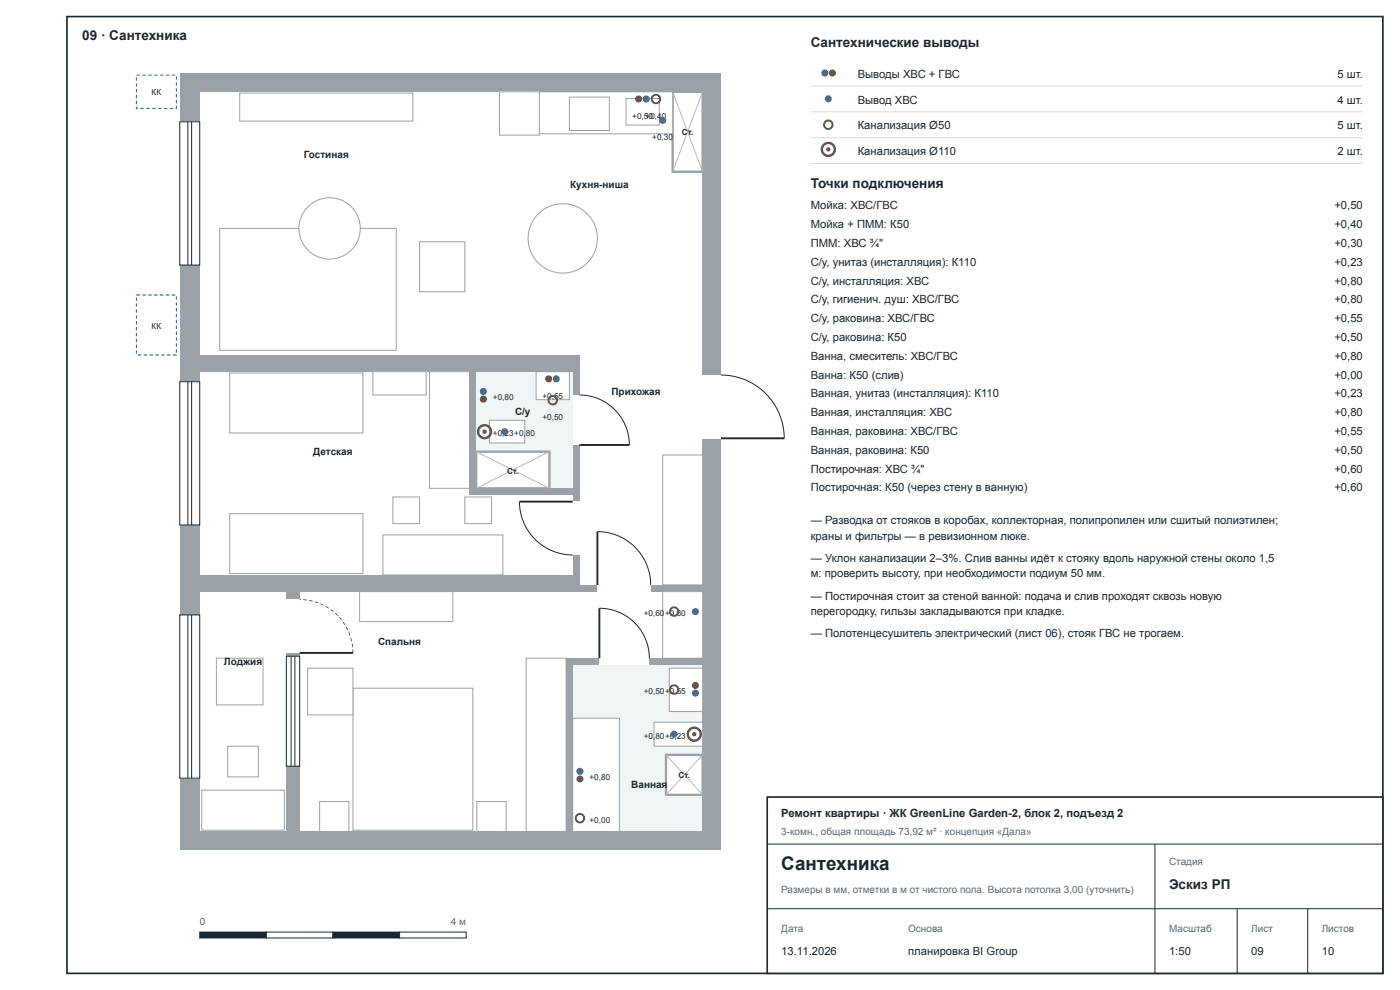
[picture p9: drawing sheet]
<svg xmlns="http://www.w3.org/2000/svg" width="420mm" height="297mm" viewBox="0 0 420 297" stroke-linecap="round" stroke-linejoin="round" font-family="sans-serif">
<defs><g id="words">
<text font-size="5.6" fill="#1b2730" x="234.5" y="261">Сантехника</text>
<g font-size="4.1" fill="#1b2730">
<text x="24.7" y="12">09 · Сантехника</text>
<text x="243.3" y="14.1">Сантехнические выводы</text>
<text x="243.3" y="56.5">Точки подключения</text>
<text x="350.9" y="266.6">Эскиз РП</text>
</g>
<g font-size="3.4" fill="#1b2730">
<text x="257.4" y="23.3">Выводы ХВС + ГВС</text>
<text x="401.4" y="23.3">5 шт.</text>
<text x="257.4" y="31.1">Вывод ХВС</text>
<text x="401.4" y="31.1">4 шт.</text>
<text x="257.4" y="38.8">Канализация Ø50</text>
<text x="401.4" y="38.8">5 шт.</text>
<text x="257.4" y="46.6">Канализация Ø110</text>
<text x="401.4" y="46.6">2 шт.</text>
<text x="243.3" y="62.8">Мойка: ХВС/ГВС</text>
<text x="400.5" y="62.8">+0,50</text>
<text x="243.3" y="68.4">Мойка + ПММ: К50</text>
<text x="400.5" y="68.4">+0,40</text>
<text x="243.3" y="74.1">ПММ: ХВС ¾&quot;</text>
<text x="400.5" y="74.1">+0,30</text>
<text x="243.3" y="79.7">С/у, унитаз (инсталляция): К110</text>
<text x="400.5" y="79.7">+0,23</text>
<text x="243.3" y="85.4">С/у, инсталляция: ХВС</text>
<text x="400.5" y="85.4">+0,80</text>
<text x="243.3" y="91">С/у, гигиенич. душ: ХВС/ГВС</text>
<text x="400.5" y="91">+0,80</text>
<text x="243.3" y="96.7">С/у, раковина: ХВС/ГВС</text>
<text x="400.5" y="96.7">+0,55</text>
<text x="243.3" y="102.3">С/у, раковина: К50</text>
<text x="243.3" y="107.9">Ванна, смеситель: ХВС/ГВС</text>
<text x="400.5" y="102.3">+0,50</text>
<text x="400.5" y="107.9">+0,80</text>
<text x="243.3" y="113.6">Ванна: К50 (слив)</text>
<text x="400.5" y="113.6">+0,00</text>
<text x="243.3" y="119.2">Ванная, унитаз (инсталляция): К110</text>
<text x="400.5" y="119.2">+0,23</text>
<text x="243.3" y="124.9">Ванная, инсталляция: ХВС</text>
<text x="400.5" y="124.9">+0,80</text>
<text x="243.3" y="130.5">Ванная, раковина: ХВС/ГВС</text>
<text x="400.5" y="130.5">+0,55</text>
<text x="243.3" y="136.2">Ванная, раковина: К50</text>
<text x="400.5" y="136.2">+0,50</text>
<text x="243.3" y="141.8">Постирочная: ХВС ¾&quot;</text>
<text x="400.5" y="141.8">+0,60</text>
<text x="243.3" y="147.4">Постирочная: К50 (через стену в ванную)</text>
<text x="400.5" y="147.4">+0,60</text>
<text x="243.3" y="157.3">— Разводка от стояков в коробах, коллекторная, полипропилен или сшитый полиэтилен;</text>
<text x="243.3" y="161.9">краны и фильтры — в ревизионном люке.</text>
<text x="243.3" y="168.6">— Уклон канализации 2–3%. Слив ванны идёт к стояку вдоль наружной стены около 1,5</text>
<text x="243.3" y="173.2">м: проверить высоту, при необходимости подиум 50 мм.</text>
<text x="243.3" y="179.9">— Постирочная стоит за стеной ванной: подача и слив проходят сквозь новую</text>
<text x="243.3" y="184.5">перегородку, гильзы закладываются при кладке.</text>
<text x="243.3" y="191.2">— Полотенцесушитель электрический (лист 06), стояк ГВС не трогаем.</text>
<text x="234.5" y="245.1">Ремонт квартиры · ЖК GreenLine Garden-2, блок 2, подъезд 2</text>
<text x="234.5" y="286.4">13.11.2026</text>
<text x="272.6" y="286.4">планировка BI Group</text>
<text x="350.9" y="286.4">1:50</text>
<text x="375.6" y="286.4">09</text>
<text x="396.7" y="286.4">10</text>
</g>
<g font-size="3" fill="#1b2730">
<text x="91.2" y="47.5">Гостиная</text>
<text x="171.1" y="56.5">Кухня-ниша</text>
<text x="183.5" y="118.5">Прихожая</text>
<text x="154.6" y="124.5">С/у</text>
<text x="94" y="136.5">Детская</text>
<text x="113.5" y="193.5">Спальня</text>
<text x="67.2" y="199.5">Лоджия</text>
<text x="189.5" y="236.5">Ванная</text>
</g>
<g font-size="3" fill="#5d6a70">
<text x="234.5" y="250.4">3-комн., общая площадь 73,92 м² · концепция «Дала»</text>
<text x="350.9" y="259.6">Стадия</text>
<text x="234.5" y="268">Размеры в мм, отметки в м от чистого пола. Высота потолка 3,00 (уточнить)</text>
<text x="59.9" y="277.5">0</text>
<text x="135.4" y="277.5">4 м</text>
<text x="234.5" y="279.7">Дата</text>
<text x="272.6" y="279.7">Основа</text>
<text x="350.9" y="279.7">Масштаб</text>
<text x="375.6" y="279.7">Лист</text>
<text x="396.7" y="279.7">Листов</text>
</g>
<g font-size="2.5" fill="#1b2730">
<text x="45.5" y="28.6">КК</text>
<text x="189.8" y="35.7">+0,5+0 ,40</text>
<text x="204.7" y="40.6">Ст.</text>
<text x="195.8" y="42.1">+0,30</text>
<text x="45.5" y="98.6">КК</text>
<text x="148" y="119.9">+0,80</text>
<text x="162.8" y="119.7">+0,55</text>
<text x="148" y="130.9">+0,23+0,</text>
<text x="157.8" y="130.9">80</text>
<text x="162.8" y="126.1">+0,50</text>
<text x="152.2" y="142.1">Ст.</text>
<text x="193.2" y="184.9">+0,60</text>
<text x="199.6" y="184.9">+0,60</text>
<text x="193.2" y="208.3">+0,50+</text>
<text x="201.1" y="208.3">0,55</text>
<text x="193.2" y="221.7">+0,</text>
<text x="196.7" y="221.7">80+0,23</text>
<text x="176.9" y="233.9">+0,80</text>
<text x="203.7" y="233.5">Ст.</text>
<text x="176.9" y="246.9">+0,00</text>
</g>
</g></defs>
<path d="M20.1 5h395v287h-395z" fill="none" stroke="#1b2730" stroke-width=".49"/>
<g fill="#fff">
<path d="M59.9 27.5h142v24h9v124h-37v-69h-114z"/>
<path d="M59.9 111.5h81v37h31v24h-112z"/>
</g>
<path d="M142.9 111.5h29v35h-29z" fill="#f0f5f8"/>
<path d="M89.9 177.5h121v20h-41v52h-80z" fill="#fff"/>
<path d="M171.9 199.5h39v50h-39z" fill="#f0f5f8"/>
<path d="M59.9 177.5h26v72h-26z" fill="#fff"/>
<g fill="#9aa2a7">
<path d="M54 22h5.9v14.5h-5.9z"/>
<path d="M54 79.5h5.9v35h-5.9z"/>
<path d="M54 157.5h5.9v27h-5.9z"/>
<path d="M54 233.5h5.9v21.5h-5.9z"/>
<path d="M59.9 22h156.5v5.5h-156.5z"/>
<path d="M210.9 27.5h5.5v85h-5.5z"/>
<path d="M210.9 131.5h5.5v118h-5.5z"/>
<path d="M59.9 249.5h156.5v5.5h-156.5z"/>
<path d="M59.9 106.5h114v5h-114z"/>
<path d="M140.9 111.5h2v35h-2z"/>
<path d="M140.9 146.5h33v2h-33z"/>
<path d="M171.9 111.5h2v7h-2z"/>
<path d="M171.9 133.5h2v17h-2z"/>
<path d="M171.9 166.5h2v6h-2z"/>
<path d="M59.9 172.5h114v5h-114z"/>
<path d="M173.9 175.5h5.4v2h-5.4z"/>
<path d="M195.3 175.5h15.6v2h-15.6z"/>
<path d="M85.9 177.5h4v2.4h-4z"/>
<path d="M85.9 195.9h4v1h-4z"/>
<path d="M85.9 229.9h4v19.6h-4z"/>
<path d="M169.9 197.5h10v2h-10z"/>
<path d="M194.9 197.5h16v2h-16z"/>
<path d="M169.9 199.5h2v50h-2z"/>
<path d="M54 22h7.9v5.5h-7.9z"/>
<path d="M114.9 22h18v5.5h-18z"/>
<path d="M197.9 22h18.5v5.5h-18.5z"/>
<path d="M210.9 92.5h5.5v20h-5.5z"/>
<path d="M59.9 106.5h15v5h-15z"/>
<path d="M140.9 106.5h17v5h-17z"/>
<path d="M59.9 172.5h15v5h-15z"/>
<path d="M155.9 172.5h18v5h-18z"/>
<path d="M59.9 249.5h15v5.5h-15z"/>
<path d="M140.9 249.5h29v5.5h-29z"/>
<path d="M54 249.5h5.9v5.5h-5.9z"/>
</g>
<path d="M201.9 27.5h9v24h-9z" fill="#fff"/>
<path d="M201.9 27.5h9v24h-9z" fill="none" stroke="#9aa2a7" stroke-width=".71" stroke-linecap="butt"/>
<path d="M201.9 27.5l9 24M210.9 27.5l-9 24" fill="none" stroke="#bbb" stroke-width=".3"/>
<path d="M142.9 135.5h22v11h-22z" fill="#fff"/>
<path d="M142.9 135.5h22v11h-22z" fill="none" stroke="#9aa2a7" stroke-width=".71" stroke-linecap="butt"/>
<path d="M142.9 135.5l22 11M164.9 135.5l-22 11" fill="none" stroke="#bbb" stroke-width=".3"/>
<path d="M199.9 226.5h11v12h-11z" fill="#fff"/>
<path d="M199.9 226.5h11v12h-11z" fill="none" stroke="#9aa2a7" stroke-width=".71" stroke-linecap="butt"/>
<path d="M199.9 226.5l11 12M210.9 226.5l-11 12" fill="none" stroke="#bbb" stroke-width=".3"/>
<path d="M54 36.5h5.9v43h-5.9z" fill="#fff"/>
<path d="M54 36.5h5.9v43h-5.9zM56.4 36.5v43M57.5 36.5v43" fill="none" stroke="#1b2730" stroke-width=".3"/>
<path d="M54 114.5h5.9v43h-5.9z" fill="#fff"/>
<path d="M54 114.5h5.9v43h-5.9zM56.4 114.5v43M57.5 114.5v43" fill="none" stroke="#1b2730" stroke-width=".3"/>
<path d="M54 184.5h5.9v49h-5.9z" fill="#fff"/>
<path d="M54 184.5h5.9v49h-5.9zM56.4 184.5v49M57.5 184.5v49" fill="none" stroke="#1b2730" stroke-width=".3"/>
<path d="M210.9 112.5h5.5v19h-5.5z" fill="#fff"/>
<path d="M216.4 131.5h19" fill="none" stroke="#1b2730" stroke-width=".56"/>
<path d="M216.4 112.5a19 19 0 0 1 19 19" fill="none" stroke="#1b2730" stroke-width=".3"/>
<path d="M171.9 118.5h2v15h-2z" fill="#fff"/>
<path d="M173.9 133.5h15" fill="none" stroke="#1b2730" stroke-width=".56"/>
<path d="M173.9 118.5a15 15 0 0 1 15 15" fill="none" stroke="#1b2730" stroke-width=".3"/>
<path d="M171.9 150.5h2v16h-2z" fill="#fff"/>
<path d="M155.9 150.5h16" fill="none" stroke="#1b2730" stroke-width=".56"/>
<path d="M155.9 150.5a16 16 0 0 0 16 16" fill="none" stroke="#1b2730" stroke-width=".3"/>
<path d="M179.3 175.5h16v2h-16z" fill="#fff"/>
<path d="M179.3 159.5v16" fill="none" stroke="#1b2730" stroke-width=".56"/>
<path d="M179.3 159.5a16 16 0 0 1 16 16" fill="none" stroke="#1b2730" stroke-width=".3"/>
<path d="M179.9 197.5h15v2h-15z" fill="#fff"/>
<path d="M179.9 182.5v15" fill="none" stroke="#1b2730" stroke-width=".56"/>
<path d="M179.9 182.5a15 15 0 0 1 15 15" fill="none" stroke="#1b2730" stroke-width=".3"/>
<path d="M85.9 179.9h4v16h-4z" fill="#fff"/>
<path d="M89.9 195.9h16" fill="none" stroke="#1b2730" stroke-width=".56"/>
<path d="M105.8 194.9l.2-.1v1.1h-.2zM105.6 193.1h.2l.1 1-.2 .1zM105.2 191.4l.2-.1 .2 1.1h-.2zM104.6 189.7h.2l.4 1h-.2zM103.8 188.2l.2-.1 .5 .9-.2 .1zM102.9 186.7l.2-.1 .5 .8-.1 .2zM101.8 185.3l.1-.1 .7 .8-.1 .1zM100.7 183.9l.8 .7-.2 .2-.8-.7zM99.3 182.8l.9 .6-.2 .2-.8-.6zM97.8 181.8l.9 .6-.1 .2-.9-.6zM96.2 181.1l1 .4-.1 .2-1-.5zM94.5 180.4l1 .4v.2l-1-.4zM92.8 180l1 .3v.2l-1-.3zM91 179.8l1.1 .1v.2l-1.1-.1zM89.9 179.8h.4v.2h-.4z" fill="#1b2730"/>
<path d="M85.9 196.9h4v33h-4z" fill="#fff"/>
<path d="M85.9 196.9h4v33h-4zM87.4 196.9v33M88.5 196.9v33" fill="none" stroke="#1b2730" stroke-width=".3"/>
<g fill="#2f86c9">
<path d="M42.7 22.4h1.1v.3h-1.1zM44.5 22.4h1v.3h-1zM46.2 22.4h1.1v.3h-1.1zM48 22.4h1.1v.3h-1.1zM49.8 22.4h1v.3h-1zM51.5 22.4h1.1v.3h-1.1zM52.8 22.9h.3v1.1h-.3zM52.8 24.7h.3v1h-.3zM52.8 26.4h.3v1.1h-.3zM52.8 28.2h.3v1h-.3zM52.8 29.9h.3v1.1h-.3zM52.8 31.7h.3v1h-.4v-.3l.3 .1h-.2zM51 32.4h1v.3h-1zM49.2 32.4h1.1v.3h-1.1zM47.4 32.4h1.1v.3h-1.1zM45.7 32.4h1v.3h-1zM43.9 32.4h1.1v.3h-1.1zM42.1 32.4h1.1v.3h-1.1zM40.8 32h.3v.5h-.1v-.1h.4v.3h-.6zM40.8 30.2h.3v1.1h-.3zM40.8 28.4h.3v1.1h-.3zM40.8 26.7h.3v1h-.3zM40.8 24.9h.3v1.1h-.3zM40.8 23.2h.3v1h-.3zM41 22.4h1v.3h-1z"/>
<path d="M42.7 88.3h1.1v.4h-1.1zM44.5 88.3h1v.4h-1zM46.2 88.3h1.1v.4h-1.1zM48 88.3h1.1v.4h-1.1zM49.8 88.3h1v.4h-1zM51.5 88.3h1.1v.4h-1.1zM52.8 88.9h.3v1h-.3zM52.8 90.6h.3v1.1h-.3zM52.8 92.4h.3v1h-.3zM52.8 94.2h.3v1h-.3zM52.8 95.9h.3v1.1h-.3zM52.8 97.7h.3v1h-.3zM52.8 99.4h.3v1.1h-.3zM52.8 101.2h.3v1.1h-.3zM52.8 103h.3v1h-.3zM52.8 104.7h.3v1.1h-.3zM51.9 106.3h1.1l-.2 .2h.3v.2h-1.2zM50.1 106.3h1.1v.4h-1.1zM48.4 106.3h1v.4h-1zM46.6 106.3h1.1v.4h-1.1zM44.9 106.3h1v.4h-1zM43.1 106.3h1v.4h-1zM41.3 106.3h1.1v.4h-1.1zM40.8 105.1h.3v1.1h-.3zM40.8 103.4h.3v1h-.3zM40.8 101.6h.3v1.1h-.3zM40.8 99.8h.3v1.1h-.3zM40.8 98.1h.3v1h-.3zM40.8 96.3h.3v1.1h-.3zM40.8 94.5h.3v1.1h-.3zM40.8 92.8h.3v1h-.3zM40.8 91h.3v1.1h-.3zM40.8 89.3h.3v1h-.3zM40.8 88.3h1.2v.4h-1l.1-.2h-.3z"/>
</g>
<path d="M65.9 68.5h53v36.6h-53z" fill="#fff"/>
<path d="M65.9 68.5h53v36.6h-53z" fill="none" stroke="#9aa2a7" stroke-width=".3"/>
<circle cx="98.9" cy="68.5" r="9.2" fill="#fff"/>
<circle cx="98.9" cy="68.5" r="9.2" fill="none" stroke="#9aa2a7" stroke-width=".3"/>
<path d="M71.9 27.9h52v8.4h-52z" fill="#fff"/>
<path d="M71.9 27.9h52v8.4h-52z" fill="none" stroke="#9aa2a7" stroke-width=".3"/>
<path d="M125.9 72.5h13.6v15h-13.6z" fill="#fff"/>
<path d="M125.9 72.5h13.6v15h-13.6z" fill="none" stroke="#9aa2a7" stroke-width=".3"/>
<path d="M149.9 27.5h12v13h-12z" fill="#fff"/>
<path d="M149.9 27.5h12v13h-12z" fill="none" stroke="#9aa2a7" stroke-width=".3"/>
<path d="M161.9 27.5h40v12.6h-40z" fill="#fff"/>
<path d="M161.9 27.5h40v12.6h-40z" fill="none" stroke="#9aa2a7" stroke-width=".3"/>
<path d="M170.9 29.1h12v10h-12z" fill="#fff"/>
<path d="M170.9 29.1h12v10h-12z" fill="none" stroke="#9aa2a7" stroke-width=".3"/>
<path d="M187.9 29.5h10v8h-10z" fill="#fff"/>
<path d="M187.9 29.5h10v8h-10z" fill="none" stroke="#9aa2a7" stroke-width=".3"/>
<circle cx="168.9" cy="71.5" r="10.4" fill="#fff"/>
<circle cx="168.9" cy="71.5" r="10.4" fill="none" stroke="#9aa2a7" stroke-width=".3"/>
<path d="M198.9 136.5h12v39h-12z" fill="#fff"/>
<path d="M198.9 136.5h12v39h-12z" fill="none" stroke="#9aa2a7" stroke-width=".3"/>
<path d="M68.9 111.9h40v18h-40z" fill="#fff"/>
<path d="M68.9 111.9h40v18h-40z" fill="none" stroke="#9aa2a7" stroke-width=".3"/>
<path d="M68.9 154.1h40v18h-40z" fill="#fff"/>
<path d="M68.9 154.1h40v18h-40z" fill="none" stroke="#9aa2a7" stroke-width=".3"/>
<path d="M111.9 111.5h16v7h-16z" fill="#fff"/>
<path d="M111.9 111.5h16v7h-16z" fill="none" stroke="#9aa2a7" stroke-width=".3"/>
<path d="M128.9 111.5h12v35h-12z" fill="#fff"/>
<path d="M128.9 111.5h12v35h-12z" fill="none" stroke="#9aa2a7" stroke-width=".3"/>
<path d="M114.9 160.5h36v12h-36z" fill="#fff"/>
<path d="M114.9 160.5h36v12h-36z" fill="none" stroke="#9aa2a7" stroke-width=".3"/>
<path d="M117.9 149.1h8v8h-8z" fill="#fff"/>
<path d="M117.9 149.1h8v8h-8z" fill="none" stroke="#9aa2a7" stroke-width=".3"/>
<path d="M139.5 149.1h8v8h-8z" fill="#fff"/>
<path d="M139.5 149.1h8v8h-8z" fill="none" stroke="#9aa2a7" stroke-width=".3"/>
<path d="M105.9 206.5h36v42.6h-36z" fill="#fff"/>
<path d="M105.9 206.5h36v42.6h-36z" fill="none" stroke="#9aa2a7" stroke-width=".3"/>
<path d="M95.9 240.5h8.8v9h-8.8z" fill="#fff"/>
<path d="M95.9 240.5h8.8v9h-8.8z" fill="none" stroke="#9aa2a7" stroke-width=".3"/>
<path d="M143.1 240.5h8.8v9h-8.8z" fill="#fff"/>
<path d="M143.1 240.5h8.8v9h-8.8z" fill="none" stroke="#9aa2a7" stroke-width=".3"/>
<path d="M157.9 197.5h12v52h-12z" fill="#fff"/>
<path d="M157.9 197.5h12v52h-12z" fill="none" stroke="#9aa2a7" stroke-width=".3"/>
<path d="M107.9 177.5h28v9h-28z" fill="#fff"/>
<path d="M107.9 177.5h28v9h-28z" fill="none" stroke="#9aa2a7" stroke-width=".3"/>
<path d="M198.9 177.5h12v20h-12z" fill="#fff"/>
<path d="M198.9 177.5h12v20h-12z" fill="none" stroke="#9aa2a7" stroke-width=".3"/>
<path d="M92.3 200.5h13.6v14h-13.6z" fill="#fff"/>
<path d="M92.3 200.5h13.6v14h-13.6z" fill="none" stroke="#9aa2a7" stroke-width=".3"/>
<path d="M146.9 126.1h10.6v6.8h-10.6z" fill="#fff"/>
<path d="M146.9 126.1h10.6v6.8h-10.6z" fill="none" stroke="#9aa2a7" stroke-width=".3"/>
<path d="M160.9 111.5h10v8.4h-10z" fill="#fff"/>
<path d="M160.9 111.5h10v8.4h-10z" fill="none" stroke="#9aa2a7" stroke-width=".3"/>
<path d="M171.9 215.5h14v34h-14z" fill="#fff"/>
<path d="M171.9 215.5h14v34h-14z" fill="none" stroke="#9aa2a7" stroke-width=".3"/>
<path d="M196.3 216.7h14.6v7.2h-14.6z" fill="#fff"/>
<path d="M196.3 216.7h14.6v7.2h-14.6z" fill="none" stroke="#9aa2a7" stroke-width=".3"/>
<path d="M200.9 200.5h10v13h-10z" fill="#fff"/>
<path d="M200.9 200.5h10v13h-10z" fill="none" stroke="#9aa2a7" stroke-width=".3"/>
<path d="M60.5 237.1h24.8v12h-24.8z" fill="#fff"/>
<path d="M60.5 237.1h24.8v12h-24.8z" fill="none" stroke="#9aa2a7" stroke-width=".3"/>
<path d="M68.3 223.9h9.2v9.2h-9.2z" fill="#fff"/>
<path d="M68.3 223.9h9.2v9.2h-9.2z" fill="none" stroke="#9aa2a7" stroke-width=".3"/>
<path d="M64.9 197.5h14v14h-14z" fill="#fff"/>
<path d="M64.9 197.5h14v14h-14z" fill="none" stroke="#9aa2a7" stroke-width=".3"/>
<circle cx="194" cy="29.7" r="1.06" fill="#2f6fb0"/>
<circle cx="191.7" cy="29.7" r="1.06" fill="#c43a2a"/>
<circle cx="196.9" cy="29.7" r="1.27" fill="none" stroke="#6b4f2a" stroke-width=".56"/>
<circle cx="198.9" cy="36.1" r="1.06" fill="#2f6fb0"/>
<circle cx="145.4" cy="129.5" r="1.94" fill="none" stroke="#6b4f2a" stroke-width=".71" stroke-linecap="butt"/>
<circle cx="145.4" cy="129.5" r=".63" fill="#6b4f2a"/>
<g fill="#2f6fb0">
<circle cx="151.5" cy="129.5" r="1.06"/>
<circle cx="145.1" cy="117.4" r="1.06"/>
</g>
<circle cx="145.1" cy="119.7" r="1.06" fill="#c43a2a"/>
<circle cx="167" cy="113.7" r="1.06" fill="#2f6fb0"/>
<circle cx="164.7" cy="113.7" r="1.06" fill="#c43a2a"/>
<circle cx="165.9" cy="120.1" r="1.27" fill="none" stroke="#6b4f2a" stroke-width=".56"/>
<circle cx="174.1" cy="231.4" r="1.06" fill="#2f6fb0"/>
<circle cx="174.1" cy="233.7" r="1.06" fill="#c43a2a"/>
<circle cx="174.1" cy="245.5" r="1.27" fill="none" stroke="#6b4f2a" stroke-width=".56"/>
<circle cx="208.4" cy="220.3" r="1.94" fill="none" stroke="#6b4f2a" stroke-width=".71" stroke-linecap="butt"/>
<circle cx="208.4" cy="220.3" r=".63" fill="#6b4f2a"/>
<g fill="#2f6fb0">
<circle cx="202.3" cy="220.3" r="1.06"/>
<circle cx="208.7" cy="207.9" r="1.06"/>
</g>
<circle cx="208.7" cy="205.6" r="1.06" fill="#c43a2a"/>
<circle cx="202.3" cy="206.9" r="1.27" fill="none" stroke="#6b4f2a" stroke-width=".56"/>
<circle cx="208.7" cy="183.5" r="1.06" fill="#2f6fb0"/>
<circle cx="202.3" cy="183.5" r="1.27" fill="none" stroke="#6b4f2a" stroke-width=".56"/>
<path d="M59.9 279.6h20v1.8h-20z" fill="#1b2730"/>
<path d="M59.9 279.6h20v1.8h-20z" fill="none" stroke="#1b2730" stroke-width=".3"/>
<path d="M79.9 279.6h20v1.8h-20z" fill="#fff"/>
<path d="M79.9 279.6h20v1.8h-20z" fill="none" stroke="#1b2730" stroke-width=".3"/>
<path d="M99.9 279.6h20v1.8h-20z" fill="#1b2730"/>
<path d="M99.9 279.6h20v1.8h-20z" fill="none" stroke="#1b2730" stroke-width=".3"/>
<path d="M119.9 279.6h20v1.8h-20z" fill="#fff"/>
<path d="M119.9 279.6h20v1.8h-20z" fill="none" stroke="#1b2730" stroke-width=".3"/>
<circle cx="247.6" cy="21.9" r="1.06" fill="#2f6fb0"/>
<circle cx="249.8" cy="21.9" r="1.06" fill="#c43a2a"/>
<path d="M243.3 25.8h165.8" fill="none" stroke="#d9dde0" stroke-width=".3"/>
<circle cx="248.6" cy="29.7" r="1.06" fill="#2f6fb0"/>
<path d="M243.3 33.5h165.8M243.3 41.3h165.8" fill="none" stroke="#d9dde0" stroke-width=".3"/>
<circle cx="248.6" cy="37.4" r="1.27" fill="none" stroke="#6b4f2a" stroke-width=".56"/>
<circle cx="248.6" cy="44.8" r="1.94" fill="none" stroke="#6b4f2a" stroke-width=".71" stroke-linecap="butt"/>
<circle cx="248.6" cy="44.8" r=".63" fill="#6b4f2a"/>
<path d="M243.3 49.1h165.8" fill="none" stroke="#d9dde0" stroke-width=".3"/>
<path d="M230.3 239.1h184.8v52.9h-184.8z" fill="#fff"/>
<path d="M230.3 239.1h184.8v52.9h-184.8z" fill="none" stroke="#1b2730" stroke-width=".49"/>
<path d="M230.3 253.2h184.8M346.6 253.2v38.8M230.3 272.6h184.8M371.3 272.6v19.4M392.5 272.6v19.4" fill="none" stroke="#1b2730" stroke-width=".3"/>
<use href="#words"/>
</svg>
